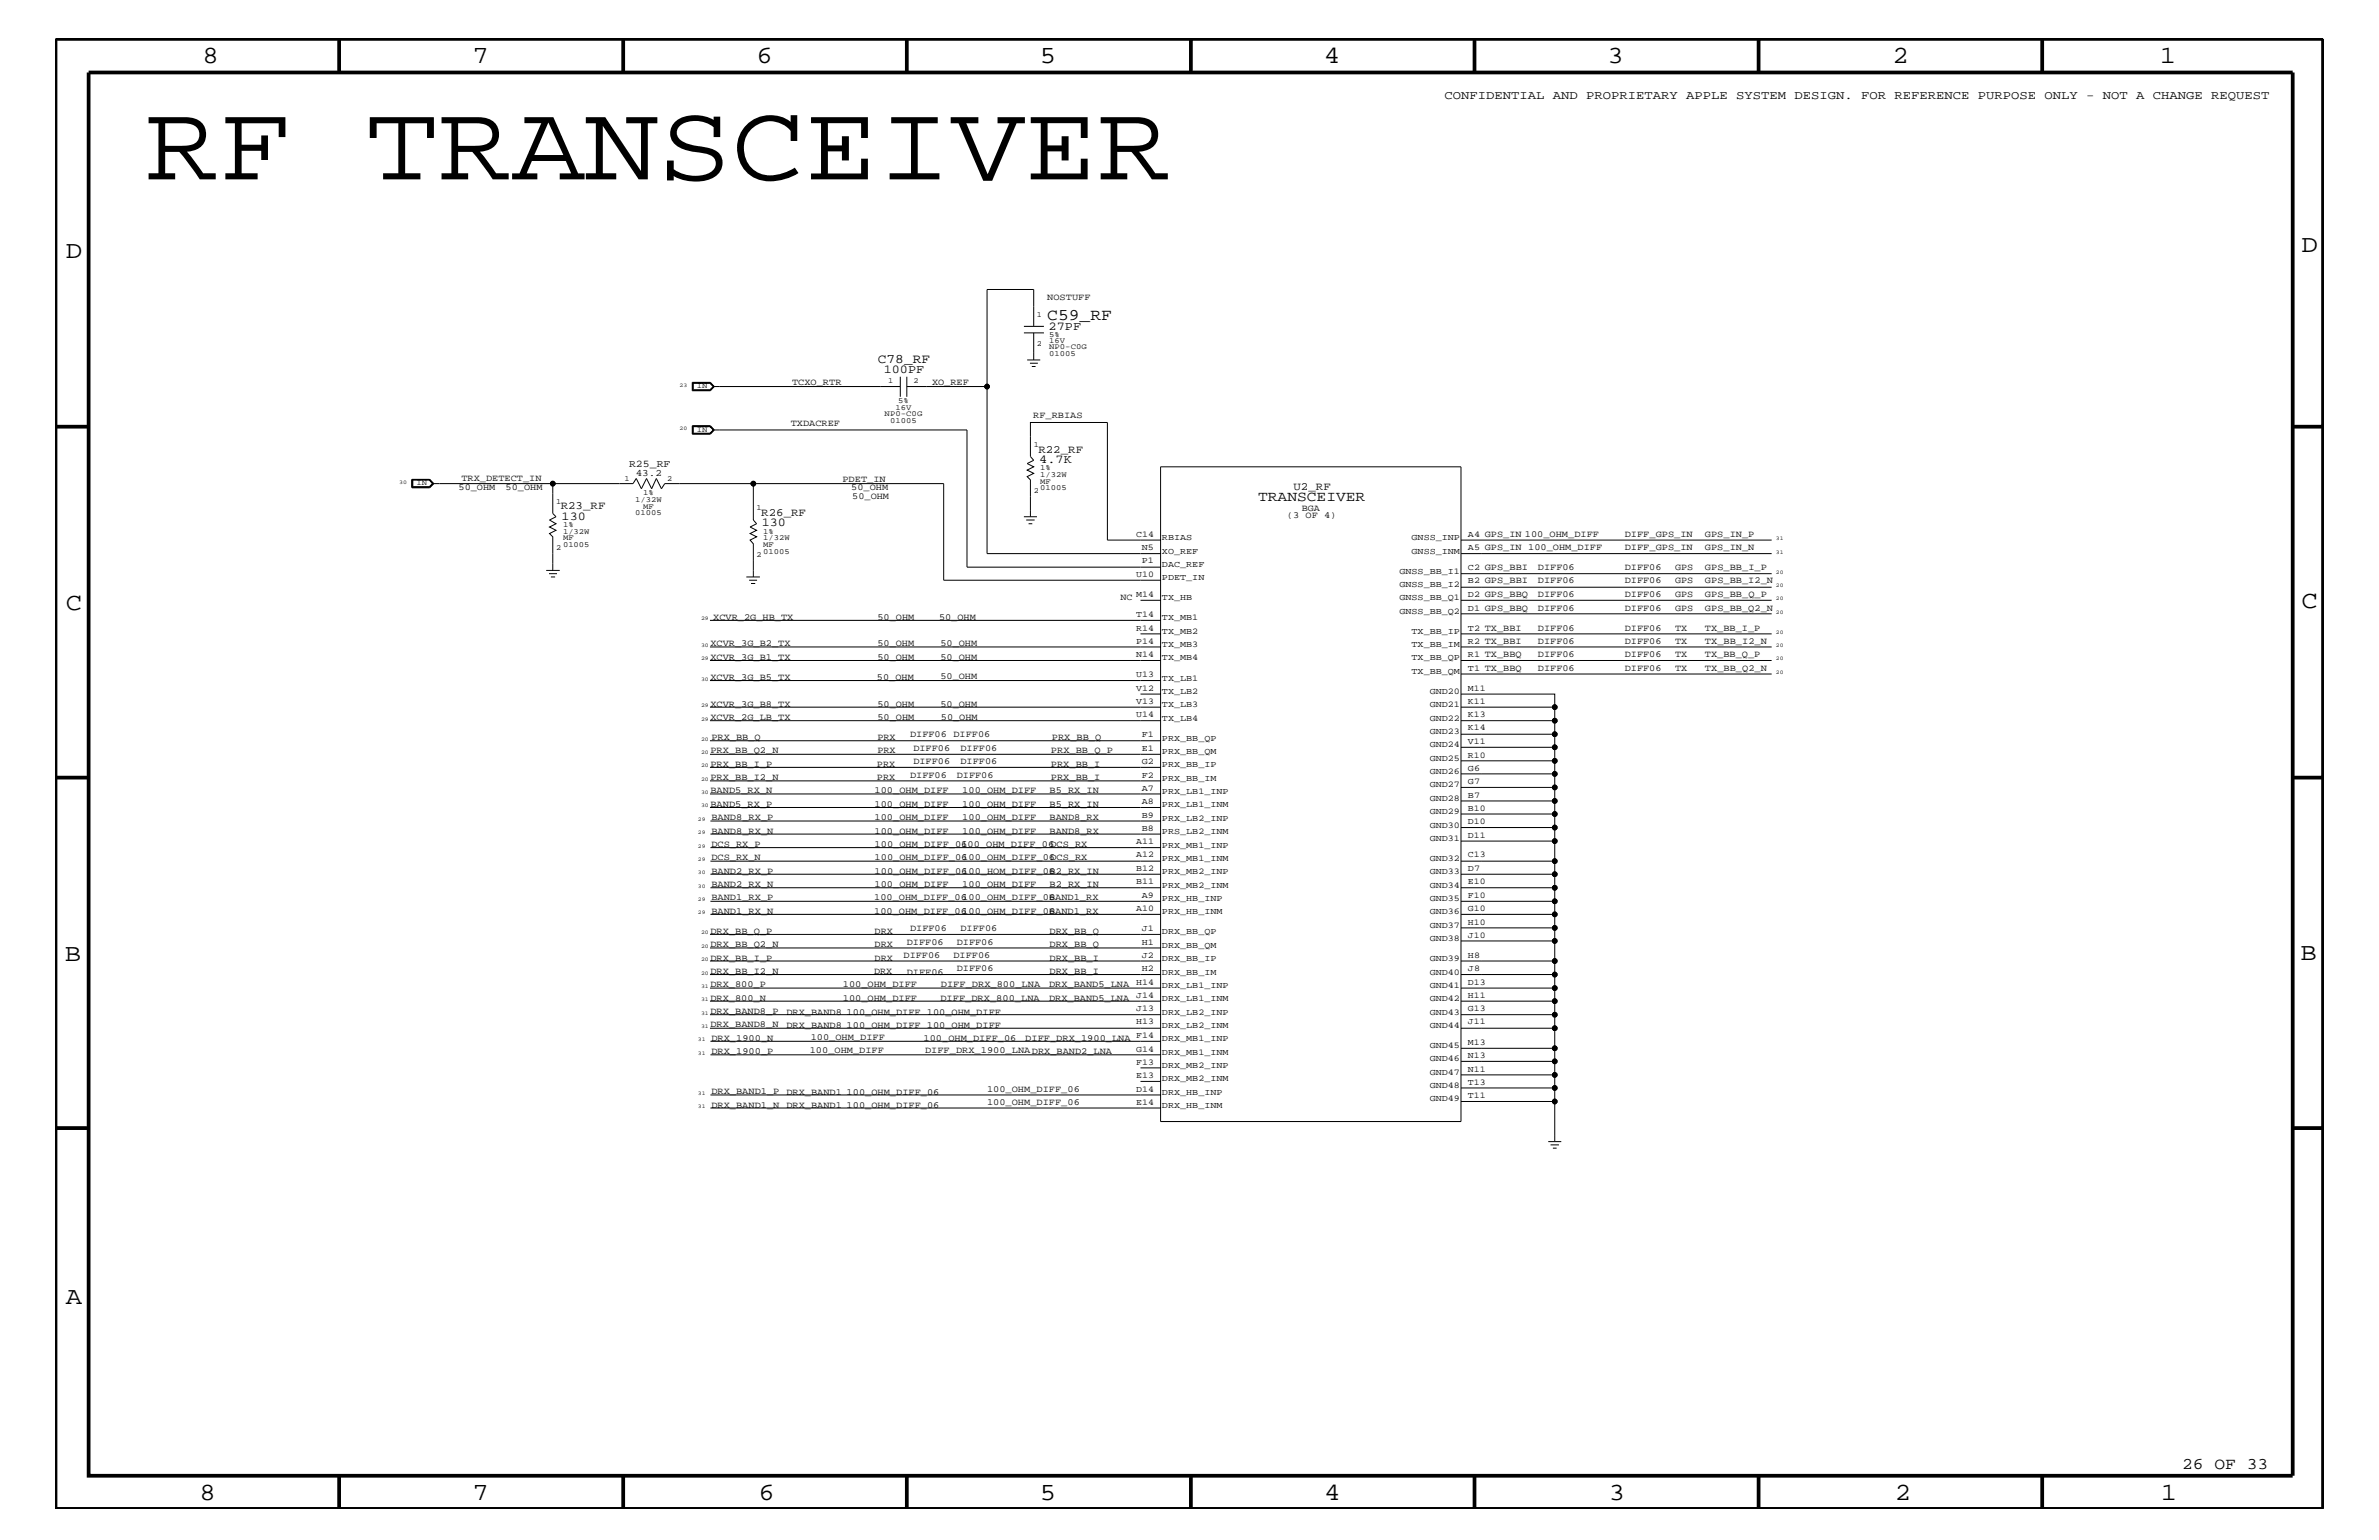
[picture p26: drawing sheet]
<svg xmlns="http://www.w3.org/2000/svg" width="432mm" height="279mm" viewBox="0 0 432 279" stroke-linecap="round" stroke-linejoin="round" font-family="sans-serif">
<defs><g id="words">
<text font-size="20.1" x="26.4" y="32.5">RF TRANSCEIVER</text>
<g font-size="4.5">
<text x="36.7" y="11.5">8</text>
<text x="85.8" y="11.5">7</text>
<text x="137.3" y="11.5">6</text>
<text x="188.7" y="11.5">5</text>
<text x="240.3" y="11.5">4</text>
<text x="291.8" y="11.5">3</text>
<text x="343.5" y="11.5">2</text>
<text x="392" y="11.5">1</text>
<text x="11.9" y="46.8">D</text>
<text x="417.7" y="45.7">D</text>
<text x="11.9" y="110.6">C</text>
<text x="417.7" y="110.3">C</text>
<text x="11.8" y="174.3">B</text>
<text x="417.6" y="174.2">B</text>
<text x="11.9" y="236.7">A</text>
<text x="36.2" y="272.1">8</text>
<text x="85.8" y="272.1">7</text>
<text x="137.7" y="272.1">6</text>
<text x="188.7" y="272.1">5</text>
<text x="240.4" y="272.1">4</text>
<text x="292" y="272.1">3</text>
<text x="343.9" y="272.1">2</text>
<text x="392.2" y="272.1">1</text>
</g>
<g font-size="3">
<text x="190.1" y="58">C59_RF</text>
<text x="396" y="266.5">26 OF 33</text>
</g>
<text font-size="2.6" x="228.3" y="91">TRANSCEIVER</text>
<text font-size="2.4" x="159.3" y="65.9">C78_RF</text>
<g font-size="2.2">
<text x="262.2" y="18">CONFIDENTIAL AND PROPRIETARY APPLE SYSTEM DESIGN. FOR REFERENCE PURPOSE ONLY - NOT A CHANGE REQUEST</text>
<text x="190.3" y="59.8">27PF</text>
<text x="160.4" y="67.7">100PF</text>
<text x="188.6" y="83.9">4.7K</text>
<text x="101.9" y="94.3">130</text>
<text x="138.3" y="95.4">130</text>
</g>
<g font-size="2">
<text x="188.5" y="82.2">R22_RF</text>
<text x="234.8" y="88.9">U2_RF</text>
<text x="101.8" y="92.4">R23_RF</text>
<text x="138.2" y="93.7">R26_RF</text>
</g>
<text font-size="1.9" x="114.2" y="84.7">R25_RF</text>
<text font-size="1.8" x="115.4" y="86.4">43.2</text>
<g font-size="1.7">
<text x="190.1" y="54.4">NOSTUFF</text>
<text x="143.8" y="69.9">TCXO_RTR</text>
<text x="169.2" y="69.9">XO_REF</text>
<text x="143.5" y="77.3">TXDACREF</text>
<text x="187.5" y="75.8">RF_RBIAS</text>
<text x="83.2" y="88.9">50_OHM</text>
<text x="83.7" y="87.2">TRX_DETECT_IN</text>
<text x="91.8" y="88.9">50_OHM</text>
<text x="152.9" y="87.5">PDET_IN</text>
<text x="154.5" y="88.9">50_OHM</text>
<text x="154.7" y="90.5">50_OHM</text>
<text x="233.6" y="93.9">(3 OF 4)</text>
<text x="236.3" y="92.7">BGA</text>
<text x="294.9" y="99.9">DIFF_GPS_IN</text>
<text x="294.9" y="97.4">DIFF_GPS_IN</text>
<text x="309.5" y="99.9">GPS_IN_N</text>
<text x="309.5" y="97.4">GPS_IN_P</text>
<text x="279.1" y="105.9">DIFF06</text>
<text x="279.1" y="103.5">DIFF06</text>
<text x="294.9" y="105.9">DIFF06</text>
<text x="294.9" y="103.5">DIFF06</text>
<text x="304" y="105.9">GPS</text>
<text x="304" y="103.5">GPS</text>
<text x="309.5" y="103.5">GPS_BB_I_P</text>
<text x="309.5" y="105.9">GPS_BB_I2_N</text>
<text x="129.5" y="112.5">XCVR_2G_HB_TX</text>
<text x="159.3" y="112.5">50_OHM</text>
<text x="170.4" y="112.5">50_OHM</text>
<text x="203.4" y="108.9">NC</text>
<text x="279.1" y="108.3">DIFF06</text>
<text x="279.1" y="110.8">DIFF06</text>
<text x="294.9" y="110.8">DIFF06</text>
<text x="294.9" y="108.3">DIFF06</text>
<text x="304" y="110.8">GPS</text>
<text x="304" y="108.3">GPS</text>
<text x="309.5" y="108.3">GPS_BB_Q_P</text>
<text x="309.5" y="110.8">GPS_BB_Q2_N</text>
<text x="128.9" y="119.7">XCVR_3G_B1_TX</text>
<text x="128.9" y="117.3">XCVR_3G_B2_TX</text>
<text x="159.3" y="119.7">50_OHM</text>
<text x="159.3" y="117.3">50_OHM</text>
<text x="170.7" y="119.7">50_OHM</text>
<text x="170.7" y="117.3">50_OHM</text>
<text x="279.1" y="116.8">DIFF06</text>
<text x="279.1" y="114.4">DIFF06</text>
<text x="279.1" y="119.2">DIFF06</text>
<text x="294.9" y="116.8">DIFF06</text>
<text x="294.9" y="114.4">DIFF06</text>
<text x="294.9" y="119.2">DIFF06</text>
<text x="304" y="119.2">TX</text>
<text x="304" y="116.8">TX</text>
<text x="304" y="114.4">TX</text>
<text x="309.5" y="116.8">TX_BB_I2_N</text>
<text x="309.5" y="119.2">TX_BB_Q_P</text>
<text x="309.5" y="114.4">TX_BB_I_P</text>
<text x="128.9" y="123.4">XCVR_3G_B5_TX</text>
<text x="159.2" y="123.4">50_OHM</text>
<text x="170.7" y="123.2">50_OHM</text>
<text x="279.1" y="121.7">DIFF06</text>
<text x="294.9" y="121.7">DIFF06</text>
<text x="304" y="121.7">TX</text>
<text x="309.5" y="121.7">TX_BB_Q2_N</text>
<text x="128.9" y="128.2">XCVR_3G_B8_TX</text>
<text x="128.9" y="130.7">XCVR_2G_LB_TX</text>
<text x="159.3" y="128.2">50_OHM</text>
<text x="159.3" y="130.7">50_OHM</text>
<text x="170.7" y="128.2">50_OHM</text>
<text x="170.8" y="130.7">50_OHM</text>
<text x="128.9" y="136.7">PRX_BB_Q2_N</text>
<text x="129.1" y="134.2">PRX_BB_Q</text>
<text x="159.3" y="134.2">PRX</text>
<text x="159.3" y="136.7">PRX</text>
<text x="165.2" y="133.8">DIFF06 DIFF06</text>
<text x="165.8" y="136.2">DIFF06</text>
<text x="174.3" y="136.2">DIFF06</text>
<text x="190.8" y="136.7">PRX_BB_Q_P</text>
<text x="190.9" y="134.2">PRX_BB_Q</text>
<text x="128.9" y="141.5">PRX_BB_I2_N</text>
<text x="128.9" y="144">BAND5_RX_N</text>
<text x="128.9" y="139.1">PRX_BB_I_P</text>
<text x="158.8" y="144">100_OHM_DIFF</text>
<text x="159.2" y="141.5">PRX</text>
<text x="159.2" y="139.1">PRX</text>
<text x="165.2" y="141.1">DIFF06</text>
<text x="165.8" y="138.6">DIFF06</text>
<text x="173.7" y="141.1">DIFF06</text>
<text x="174.3" y="138.6">DIFF06</text>
<text x="174.7" y="144">100_OHM_DIFF</text>
<text x="190.5" y="144">B5_RX_IN</text>
<text x="190.8" y="141.5">PRX_BB_I</text>
<text x="190.8" y="139.1">PRX_BB_I</text>
<text x="128.9" y="146.4">BAND5_RX_P</text>
<text x="129.1" y="148.8">BAND8_RX_P</text>
<text x="158.7" y="146.4">100_OHM_DIFF</text>
<text x="158.7" y="148.8">100_OHM_DIFF</text>
<text x="174.7" y="146.4">100_OHM_DIFF</text>
<text x="174.7" y="148.8">100_OHM_DIFF</text>
<text x="190.5" y="148.8">BAND8_RX</text>
<text x="190.5" y="146.4">B5_RX_IN</text>
<text x="129.1" y="151.2">BAND8_RX_N</text>
<text x="129.1" y="153.7">DCS_RX_P</text>
<text x="158.7" y="151.2">100_OHM_DIFF</text>
<text x="158.7" y="153.7">100_OHM_DIFF_06</text>
<text x="174.5" y="153.7">100_OHM_DIFF_06DCS_RX</text>
<text x="174.7" y="151.2">100_OHM_DIFF</text>
<text x="190.5" y="151.2">BAND8_RX</text>
<text x="129.1" y="160.9">BAND2_RX_N</text>
<text x="129.1" y="156.1">DCS_RX_N</text>
<text x="129.1" y="158.5">BAND2_RX_P</text>
<text x="158.7" y="160.9">100_OHM_DIFF</text>
<text x="158.7" y="156.1">100_OHM_DIFF_06</text>
<text x="158.8" y="158.5">100_OHM_DIFF_06</text>
<text x="174.7" y="160.9">100_OHM_DIFF</text>
<text x="174.7" y="156.1">100_OHM_DIFF_06</text>
<text x="174.7" y="158.5">100_HOM_DIFF_06</text>
<text x="190.5" y="160.9">B2_RX_IN</text>
<text x="190.5" y="158.5">B2_RX_IN</text>
<text x="190.7" y="156.1">DCS_RX</text>
<text x="129.1" y="163.4">BAND1_RX_P</text>
<text x="129.1" y="165.8">BAND1_RX_N</text>
<text x="158.7" y="163.4">100_OHM_DIFF_06</text>
<text x="158.7" y="165.8">100_OHM_DIFF_06</text>
<text x="174.7" y="163.4">100_OHM_DIFF_06</text>
<text x="174.7" y="165.8">100_OHM_DIFF_06</text>
<text x="190.4" y="163.4">BAND1_RX</text>
<text x="190.4" y="165.8">BAND1_RX</text>
<text x="128.9" y="171.8">DRX_BB_Q2_N</text>
<text x="128.9" y="169.4">DRX_BB_Q_P</text>
<text x="158.8" y="171.8">DRX</text>
<text x="158.8" y="169.4">DRX</text>
<text x="164" y="173.8">DIFF06</text>
<text x="164.6" y="171.4">DIFF06</text>
<text x="165.2" y="168.9">DIFF06</text>
<text x="173.1" y="173.8">DIFF06</text>
<text x="173.7" y="171.4">DIFF06</text>
<text x="174.3" y="168.9">DIFF06</text>
<text x="190.5" y="169.4">DRX_BB_Q</text>
<text x="190.5" y="171.8">DRX_BB_Q</text>
<text x="128.9" y="176.7">DRX_BB_I2_N</text>
<text x="128.9" y="179.1">DRX_800_P</text>
<text x="128.9" y="174.3">DRX_BB_I_P</text>
<text x="153" y="179.1">100_OHM_DIFF</text>
<text x="158.7" y="176.7">DRX</text>
<text x="158.8" y="174.3">DRX</text>
<text x="164.6" y="176.8">DIFF06</text>
<text x="170.8" y="179.1">DIFF_DRX_800_LNA</text>
<text x="173.7" y="176.2">DIFF06</text>
<text x="190.4" y="179.1">DRX_BAND5_LNA</text>
<text x="190.5" y="174.3">DRX_BB_I</text>
<text x="190.5" y="176.7">DRX_BB_I</text>
<text x="128.9" y="184">DRX_BAND8_P</text>
<text x="128.9" y="181.6">DRX_800_N</text>
<text x="142.7" y="184.1">DRX_BAND8</text>
<text x="153" y="181.6">100_OHM_DIFF</text>
<text x="153.7" y="184.1">100_OHM_DIFF 100_OHM_DIFF</text>
<text x="170.7" y="181.6">DIFF_DRX_800_LNA</text>
<text x="190.4" y="181.6">DRX_BAND5_LNA</text>
<text x="128.9" y="186.4">DRX_BAND8_N</text>
<text x="129.1" y="188.8">DRX_1900_N</text>
<text x="129.1" y="191.2">DRX_1900_P</text>
<text x="142.7" y="186.5">DRX_BAND8</text>
<text x="147" y="191">100_OHM_DIFF</text>
<text x="147.2" y="188.7">100_OHM_DIFF</text>
<text x="153.7" y="186.5">100_OHM_DIFF 100_OHM_DIFF</text>
<text x="167.6" y="188.8">100_OHM_DIFF_06</text>
<text x="167.9" y="191.1">DIFF_DRX_1900_LNADRX_BAND2_LNA</text>
<text x="186.1" y="188.8">DIFF_DRX_1900_LNA</text>
<text x="129.1" y="200.9">DRX_BAND1_N</text>
<text x="129.1" y="198.5">DRX_BAND1_P</text>
<text x="142.7" y="201">DRX_BAND1</text>
<text x="142.7" y="198.7">DRX_BAND1</text>
<text x="153.7" y="201">100_OHM_DIFF_06</text>
<text x="153.7" y="198.7">100_OHM_DIFF_06</text>
<text x="179.2" y="200.4">100_OHM_DIFF_06</text>
<text x="179.2" y="198.1">100_OHM_DIFF_06</text>
</g>
<g font-size="1.6">
<text x="206.2" y="97.4">C14</text>
<text x="207.3" y="99.9">N5</text>
<text x="210.9" y="100.4">XO_REF</text>
<text x="210.9" y="98">RBIAS</text>
<text x="256.2" y="100.4">GNSS_INM</text>
<text x="256.2" y="98">GNSS_INP</text>
<text x="266.4" y="99.9">A5 GPS_IN 100_OHM_DIFF</text>
<text x="266.4" y="97.4">A4 GPS_IN 100_OHM_DIFF</text>
<text x="206.2" y="104.7">U10</text>
<text x="207.3" y="102.2">P1</text>
<text x="210.9" y="102.9">DAC_REF</text>
<text x="210.9" y="105.3">PDET_IN</text>
<text x="254" y="104.1">GNSS_BB_I1</text>
<text x="254" y="106.5">GNSS_BB_I2</text>
<text x="266.4" y="103.5">C2 GPS_BBI</text>
<text x="266.4" y="105.9">B2 GPS_BBI</text>
<text x="206.2" y="112">T14</text>
<text x="206.2" y="108.3">M14</text>
<text x="210.9" y="112.6">TX_MB1</text>
<text x="210.9" y="108.9">TX_HB</text>
<text x="254" y="108.9">GNSS_BB_Q1</text>
<text x="254" y="111.4">GNSS_BB_Q2</text>
<text x="266.4" y="108.3">D2 GPS_BBQ</text>
<text x="266.4" y="110.8">D1 GPS_BBQ</text>
<text x="206.2" y="114.4">R14</text>
<text x="206.2" y="116.8">P14</text>
<text x="206.2" y="119.2">N14</text>
<text x="210.9" y="115">TX_MB2</text>
<text x="210.9" y="117.4">TX_MB3</text>
<text x="210.9" y="119.8">TX_MB4</text>
<text x="256.2" y="115">TX_BB_IP</text>
<text x="256.2" y="117.4">TX_BB_IM</text>
<text x="256.2" y="119.8">TX_BB_QP</text>
<text x="266.4" y="114.4">T2 TX_BBI</text>
<text x="266.4" y="116.8">R2 TX_BBI</text>
<text x="266.4" y="119.2">R1 TX_BBQ</text>
<text x="206.2" y="125.3">V12</text>
<text x="206.2" y="122.9">U13</text>
<text x="210.9" y="125.9">TX_LB2</text>
<text x="210.9" y="123.5">TX_LB1</text>
<text x="256.2" y="122.3">TX_BB_QM</text>
<text x="259.5" y="125.9">GND20</text>
<text x="266.4" y="125.3">M11</text>
<text x="266.4" y="121.7">T1 TX_BBQ</text>
<text x="206.2" y="127.7">V13</text>
<text x="206.2" y="130.2">U14</text>
<text x="210.9" y="128.3">TX_LB3</text>
<text x="210.9" y="130.8">TX_LB4</text>
<text x="259.5" y="130.8">GND22</text>
<text x="259.5" y="128.3">GND21</text>
<text x="266.4" y="130.2">K13</text>
<text x="266.4" y="127.7">K11</text>
<text x="207.3" y="136.2">E1</text>
<text x="207.3" y="133.8">F1</text>
<text x="210.9" y="136.8">PRX_BB_QM</text>
<text x="210.9" y="134.4">PRX_BB_QP</text>
<text x="259.5" y="133.2">GND23</text>
<text x="259.5" y="135.6">GND24</text>
<text x="266.4" y="132.5">K14</text>
<text x="266.4" y="137.4">R10</text>
<text x="266.4" y="135">V11</text>
<text x="207.3" y="138.6">G2</text>
<text x="207.3" y="141.1">F2</text>
<text x="207.3" y="143.5">A7</text>
<text x="210.9" y="139.2">PRX_BB_IP</text>
<text x="210.9" y="141.7">PRX_BB_IM</text>
<text x="259.5" y="138">GND25</text>
<text x="259.5" y="140.4">GND26</text>
<text x="259.5" y="142.9">GND27</text>
<text x="266.4" y="139.8">G6</text>
<text x="266.4" y="142.3">G7</text>
<text x="207.3" y="145.9">A8</text>
<text x="207.3" y="148.4">B9</text>
<text x="210.9" y="144">PRX_LB1_INP</text>
<text x="210.9" y="146.5">PRX_LB1_INM</text>
<text x="210.9" y="149">PRX_LB2_INP</text>
<text x="259.5" y="145.3">GND28</text>
<text x="259.5" y="147.7">GND29</text>
<text x="266.4" y="149.5">D10</text>
<text x="266.4" y="147.1">B10</text>
<text x="266.4" y="144.7">B7</text>
<text x="206.2" y="155.6">A12</text>
<text x="206.2" y="153.2">A11</text>
<text x="207.3" y="150.7">B8</text>
<text x="210.9" y="151.3">PRS_LB2_INM</text>
<text x="210.9" y="153.8">PRX_MB1_INP</text>
<text x="259.5" y="150.1">GND30</text>
<text x="259.5" y="152.6">GND31</text>
<text x="266.4" y="152">D11</text>
<text x="266.4" y="155.6">C13</text>
<text x="206.2" y="160.5">B11</text>
<text x="206.2" y="158">B12</text>
<text x="210.9" y="161.1">PRX_MB2_INM</text>
<text x="210.9" y="156.2">PRX_MB1_INM</text>
<text x="210.9" y="158.6">PRX_MB2_INP</text>
<text x="259.5" y="156.2">GND32</text>
<text x="259.5" y="158.6">GND33</text>
<text x="259.5" y="161.1">GND34</text>
<text x="266.4" y="160.5">E10</text>
<text x="266.4" y="158">D7</text>
<text x="206.2" y="165.3">A10</text>
<text x="207.3" y="162.8">A9</text>
<text x="210.9" y="163.5">PRX_HB_INP</text>
<text x="210.9" y="165.9">PRX_HB_INM</text>
<text x="259.5" y="163.5">GND35</text>
<text x="259.5" y="165.9">GND36</text>
<text x="266.4" y="162.8">F10</text>
<text x="266.4" y="167.8">H10</text>
<text x="266.4" y="165.3">G10</text>
<text x="207.3" y="168.9">J1</text>
<text x="207.3" y="171.4">H1</text>
<text x="207.3" y="173.8">J2</text>
<text x="210.9" y="169.5">DRX_BB_QP</text>
<text x="210.9" y="172">DRX_BB_QM</text>
<text x="259.5" y="170.7">GND38</text>
<text x="259.5" y="168.3">GND37</text>
<text x="266.4" y="170.1">J10</text>
<text x="266.4" y="173.8">H8</text>
<text x="206.2" y="178.7">H14</text>
<text x="207.3" y="176.2">H2</text>
<text x="210.9" y="174.4">DRX_BB_IP</text>
<text x="210.9" y="179.3">DRX_LB1_INP</text>
<text x="210.9" y="176.8">DRX_BB_IM</text>
<text x="259.5" y="174.4">GND39</text>
<text x="259.5" y="176.8">GND40</text>
<text x="259.5" y="179.3">GND41</text>
<text x="266.4" y="178.7">D13</text>
<text x="266.4" y="176.2">J8</text>
<text x="206.2" y="185.9">H13</text>
<text x="206.2" y="183.5">J13</text>
<text x="206.2" y="181">J14</text>
<text x="210.9" y="184.1">DRX_LB2_INP</text>
<text x="210.9" y="181.6">DRX_LB1_INM</text>
<text x="259.5" y="181.6">GND42</text>
<text x="259.5" y="184.1">GND43</text>
<text x="266.4" y="181">H11</text>
<text x="266.4" y="183.5">G13</text>
<text x="266.4" y="185.9">J11</text>
<text x="206.2" y="190.8">G14</text>
<text x="206.2" y="188.3">F14</text>
<text x="210.9" y="191.4">DRX_MB1_INM</text>
<text x="210.9" y="186.5">DRX_LB2_INM</text>
<text x="210.9" y="188.9">DRX_MB1_INP</text>
<text x="259.5" y="186.5">GND44</text>
<text x="259.5" y="190.2">GND45</text>
<text x="266.4" y="189.5">M13</text>
<text x="266.4" y="192">N13</text>
<text x="206.2" y="193.2">F13</text>
<text x="206.2" y="195.6">E13</text>
<text x="210.9" y="193.7">DRX_MB2_INP</text>
<text x="210.9" y="196.2">DRX_MB2_INM</text>
<text x="259.5" y="192.6">GND46</text>
<text x="259.5" y="195">GND47</text>
<text x="259.5" y="197.4">GND48</text>
<text x="266.4" y="194.4">N11</text>
<text x="266.4" y="196.8">T13</text>
<text x="206.2" y="198.1">D14</text>
<text x="206.2" y="200.4">E14</text>
<text x="210.9" y="198.7">DRX_HB_INP</text>
<text x="210.9" y="201">DRX_HB_INM</text>
<text x="259.5" y="199.8">GND49</text>
<text x="266.4" y="199.2">T11</text>
</g>
<g font-size="1.4">
<text x="188.2" y="57.4">1</text>
<text x="188.2" y="62.9">2</text>
<text x="190.4" y="63.4">NP0-C0G</text>
<text x="190.4" y="61.1">5%</text>
<text x="190.4" y="64.5">01005</text>
<text x="190.4" y="62.2">16V</text>
<text x="126.5" y="70.5">IN</text>
<text x="161.2" y="69.5">1</text>
<text x="165.8" y="69.5">2</text>
<text x="160.6" y="75.6">NP0-C0G</text>
<text x="161.6" y="76.8">01005</text>
<text x="162.6" y="74.4">16V</text>
<text x="163" y="73.2">5%</text>
<text x="126.5" y="78.3">IN</text>
<text x="187.6" y="81.1">1</text>
<text x="75.6" y="88.1">IN</text>
<text x="113.4" y="87.3">1</text>
<text x="116.7" y="89.9">1%</text>
<text x="121.1" y="87.3">2</text>
<text x="187.6" y="89.5">2</text>
<text x="188.8" y="88.9">01005</text>
<text x="188.8" y="87.7">MF</text>
<text x="188.8" y="85.3">1%</text>
<text x="188.8" y="86.5">1/32W</text>
<text x="100.9" y="91.4">1</text>
<text x="102.2" y="95.6">1%</text>
<text x="115.3" y="91.1">1/32W</text>
<text x="115.3" y="93.5">01005</text>
<text x="116.7" y="92.3">MF</text>
<text x="137.3" y="92.6">1</text>
<text x="100.9" y="99.9">2</text>
<text x="102.2" y="96.8">1/32W</text>
<text x="102.2" y="99.3">01005</text>
<text x="102.2" y="98">MF</text>
<text x="137.3" y="101">2</text>
<text x="138.5" y="99.3">MF</text>
<text x="138.5" y="96.8">1%</text>
<text x="138.5" y="98">1/32W</text>
<text x="138.5" y="100.4">01005</text>
</g>
<g font-size="1">
<text x="123.4" y="70.1">23</text>
<text x="123.4" y="78">20</text>
<text x="72.5" y="87.7">30</text>
<text x="322.3" y="100.4">31</text>
<text x="322.3" y="98">31</text>
<text x="322.3" y="106.5">20</text>
<text x="322.3" y="104.1">20</text>
<text x="127.3" y="112.6">29</text>
<text x="322.3" y="111.4">20</text>
<text x="322.3" y="108.9">20</text>
<text x="127.3" y="119.8">29</text>
<text x="127.3" y="117.4">30</text>
<text x="322.3" y="119.8">20</text>
<text x="322.3" y="117.4">20</text>
<text x="322.3" y="115">20</text>
<text x="127.3" y="123.5">30</text>
<text x="322.3" y="122.3">20</text>
<text x="127.3" y="128.3">29</text>
<text x="127.3" y="130.8">29</text>
<text x="127.3" y="136.8">20</text>
<text x="127.3" y="134.4">20</text>
<text x="127.3" y="141.7">20</text>
<text x="127.3" y="139.2">20</text>
<text x="126.7" y="149">29</text>
<text x="127.3" y="144">30</text>
<text x="127.3" y="146.5">30</text>
<text x="126.7" y="151.3">29</text>
<text x="126.7" y="153.8">29</text>
<text x="126.7" y="161.1">30</text>
<text x="126.7" y="156.2">29</text>
<text x="126.7" y="158.6">30</text>
<text x="126.7" y="163.5">29</text>
<text x="126.7" y="165.9">29</text>
<text x="127.3" y="172">20</text>
<text x="127.3" y="169.5">20</text>
<text x="127.3" y="174.4">20</text>
<text x="127.3" y="176.8">20</text>
<text x="127.3" y="179.3">31</text>
<text x="127.3" y="184.1">31</text>
<text x="127.3" y="181.6">31</text>
<text x="126.7" y="188.9">31</text>
<text x="126.7" y="191.4">31</text>
<text x="127.3" y="186.5">31</text>
<text x="126.7" y="201">31</text>
<text x="126.7" y="198.7">31</text>
</g>
</g></defs>
<g fill="none" stroke="#000" stroke-width=".18">
<path d="M185.8 59.2h3.7M187.6 59.2v-6.7h-8.4v47.9h31.5M125.6 77.2h3.3l.7 .8-.7 .8h-3.3zM125.6 69.4h3.3l.7 .7-.7 .8h-3.3zM125.8 77.4h3.1l.6 .6-.6 .6h-3.1zM125.8 69.5h3.1l.6 .6-.6 .6h-3.1zM128.9 77.3l.6 .7-.6 .7M128.9 77.3h-3.2v1.4h3.2M128.9 69.5h-3.2v1.3h3.2M128.9 77.3l.7 .7M128.9 69.5l.6 .6-.6 .7M128.9 69.5l.7 .6"/>
<path d="M129.5 78h46v24.9h35.2M129.5 70.1h33.9M129.6 78l-.7 .7M129.6 70.1l-.7 .7M163.4 68.4v3.6M164.6 70.1h14.6M164.6 68.4v3.6M185.8 60.4h3.7M186.4 65.3h2.4M186.9 65.9h1.5M187.3 66.5h.7M187.6 60.4v4.9"/>
<path d="M74.8 87h3.2l.7 .7-.7 .8h-3.2zM74.8 87.1h3.2l.6 .6-.6 .6h-3.2zM74.9 87.1v1.2M77.9 87.1l.6 .6M78 87l.7 .7-.7 .7h-3.2M78.5 87.7l-.6 .6M78.5 87.7h21.8M136.7 87.7h34.6v17.6h39.4M185.8 93.8h2.4M186.3 94.3h1.5M186.7 95h.7M187 93.8v-6.7l-.6-.6 1.2-.6-1.2-.6 1.2-.6-1.2-.6 1.2-.6-.6-.7v-6.1h14v21.3h9.7"/>
<path d="M210.7 84.7h54.5v118.8h-54.5zM265.2 98h56.4M99.1 103.5h2.5M99.7 104.1h1.4M100 104.7h.8M100.3 103.5v-6.1l-.6-.6 1.2-.6-1.2-.6 1.2-.6-1.2-.7 1.2-.5-.6-.6v-5.5h14.6l.6-.9 .9 1.9 .9-1.9 1 1.9 .8-1.9 1 1.9 .6-1h16v6.6l.6 .7-1.2 .6 1.2 .6-1.2 .6 1.2 .6-1.2 .6 .6 .7v6M128.9 119.8h81.8M128.9 117.4h81.8M128.9 112.6h81.8M135.5 104.7h2.4M136 105.3h1.4M136.3 105.9h.8"/>
<path d="M207 108.9h3.7M207 115h3.7M265.2 104.1h56.4M265.2 100.4h56.4M265.2 106.5h56.4M265.2 108.9h56.4M265.2 119.8h56.4M265.2 117.4h56.4M265.2 111.4h56.4M265.2 115h56.4M128.9 130.8h81.8M128.9 128.3h81.8"/>
<path d="M128.9 139.2h81.8M128.9 136.8h81.8M128.9 134.4h81.8M128.9 123.5h81.8M207 125.9h3.7M265.2 135.6h17v2.4h-17M265.2 130.8h17v2.4h-17M265.2 125.9h17v2.4h-17M265.2 122.3h56.4M282.2 128.3v2.5M282.2 133.2v2.4M282.2 138v2.4"/>
<path d="M128.9 146.5h81.8M128.9 144h81.8M128.9 141.7h81.8M128.9 158.6h81.8M128.9 156.2h81.8M128.9 153.8h81.8M128.9 149h81.8M128.9 151.3h81.8M265.2 156.2h17v2.4h-17M265.2 150.1h17v2.5h-17M265.2 145.3h17v2.4h-17M265.2 140.4h17v2.5h-17"/>
<path d="M282.2 142.9v2.4M282.2 147.7v2.4M282.2 152.6v3.6M282.2 158.6v2.5M128.9 179.3h81.8M128.9 174.4h81.8M128.9 176.8h81.8M128.9 172h81.8M128.9 169.5h81.8M128.9 161.1h81.8M128.9 163.5h81.8M128.9 165.9h81.8"/>
<path d="M265.2 176.8h17v2.5h-17M265.2 170.7h17v3.7h-17M265.2 165.9h17v2.4h-17M265.2 161.1h17v2.4h-17M282.2 163.5v2.4M282.2 168.3v2.4M282.2 174.4v2.4M282.2 179.3v2.3M128.9 181.6h81.8M128.9 184.1h81.8M128.9 186.5h81.8M128.9 198.7h81.8"/>
<path d="M128.9 191.4h81.8M128.9 188.9h81.8M207 193.7h3.7M207 196.2h3.7M265.2 197.4h17v2.4h-17M265.2 192.6h17v2.4h-17M265.2 186.5h17v3.7h-17M265.2 181.6h17v2.5h-17M282.2 184.1v2.4M282.2 190.2v2.4M282.2 195v2.4M282.2 199.8v7.3"/>
<path d="M128.9 201h81.8M281 207.1h2.4M281.4 207.7h1.6M281.9 208.3h.6"/>
<circle cx="179.2" cy="70.1" r=".42"/>
<circle cx="100.3" cy="87.7" r=".42"/>
<circle cx="136.7" cy="87.7" r=".42"/>
<circle cx="282.2" cy="128.3" r=".42"/>
<circle cx="282.2" cy="135.6" r=".42"/>
<circle cx="282.2" cy="138" r=".42"/>
<circle cx="282.2" cy="133.2" r=".42"/>
<circle cx="282.2" cy="130.8" r=".42"/>
<circle cx="282.2" cy="152.6" r=".42"/>
<circle cx="282.2" cy="147.7" r=".42"/>
<circle cx="282.2" cy="145.3" r=".42"/>
<circle cx="282.2" cy="142.9" r=".42"/>
<circle cx="282.2" cy="156.2" r=".42"/>
<circle cx="282.2" cy="140.4" r=".42"/>
<circle cx="282.2" cy="150.1" r=".42"/>
<circle cx="282.2" cy="158.6" r=".42"/>
<circle cx="282.2" cy="179.3" r=".42"/>
<circle cx="282.2" cy="165.9" r=".42"/>
<circle cx="282.2" cy="163.5" r=".42"/>
<circle cx="282.2" cy="161.1" r=".42"/>
<circle cx="282.2" cy="174.4" r=".42"/>
<circle cx="282.2" cy="170.7" r=".42"/>
<circle cx="282.2" cy="176.8" r=".42"/>
<circle cx="282.2" cy="168.3" r=".42"/>
<circle cx="282.2" cy="192.6" r=".42"/>
<circle cx="282.2" cy="181.6" r=".42"/>
<circle cx="282.2" cy="199.8" r=".42"/>
<circle cx="282.2" cy="190.2" r=".42"/>
<circle cx="282.2" cy="197.4" r=".42"/>
<circle cx="282.2" cy="184.1" r=".42"/>
<circle cx="282.2" cy="195" r=".42"/>
<circle cx="282.2" cy="186.5" r=".42"/>
</g>
<g fill="none" stroke="#000" stroke-width=".68" stroke-linecap="butt">
<path d="M10.1 7.1h411.5v266.7h-411.5zM16.1 13.2h400v254.5h-400zM61.6 7.1v6.1M113.1 7.1v6.1M164.6 7.1v6.1M216.2 7.1v6.1M267.6 7.1v6.1M319.2 7.1v6.1M370.7 7.1v6.1M10.1 77.4h6M416.1 77.4h5.5M10.1 141.1h6"/>
<path d="M416.1 141.1h5.5M10.1 204.7h6M416.1 204.7h5.5M61.6 267.7v6.1M113.1 267.7v6.1M164.6 267.7v6.1M216.2 268v5.8M267.6 267.7v6.1M319.2 267.7v6.1M370.7 267.7v6.1"/>
</g>
<g fill="#000">
<circle cx="179.2" cy="70.1" r=".42"/>
<circle cx="100.3" cy="87.7" r=".42"/>
<circle cx="136.7" cy="87.7" r=".42"/>
<circle cx="282.2" cy="128.3" r=".42"/>
<circle cx="282.2" cy="135.6" r=".42"/>
<circle cx="282.2" cy="138" r=".42"/>
<circle cx="282.2" cy="133.2" r=".42"/>
<circle cx="282.2" cy="130.8" r=".42"/>
<circle cx="282.2" cy="152.6" r=".42"/>
<circle cx="282.2" cy="147.7" r=".42"/>
<circle cx="282.2" cy="145.3" r=".42"/>
<circle cx="282.2" cy="142.9" r=".42"/>
<circle cx="282.2" cy="156.2" r=".42"/>
<circle cx="282.2" cy="140.4" r=".42"/>
<circle cx="282.2" cy="150.1" r=".42"/>
<circle cx="282.2" cy="158.6" r=".42"/>
<circle cx="282.2" cy="179.3" r=".42"/>
<circle cx="282.2" cy="165.9" r=".42"/>
<circle cx="282.2" cy="163.5" r=".42"/>
<circle cx="282.2" cy="161.1" r=".42"/>
<circle cx="282.2" cy="174.4" r=".42"/>
<circle cx="282.2" cy="170.7" r=".42"/>
<circle cx="282.2" cy="176.8" r=".42"/>
<circle cx="282.2" cy="168.3" r=".42"/>
<circle cx="282.2" cy="192.6" r=".42"/>
<circle cx="282.2" cy="181.6" r=".42"/>
<circle cx="282.2" cy="199.8" r=".42"/>
<circle cx="282.2" cy="190.2" r=".42"/>
<circle cx="282.2" cy="197.4" r=".42"/>
<circle cx="282.2" cy="184.1" r=".42"/>
<circle cx="282.2" cy="195" r=".42"/>
<circle cx="282.2" cy="186.5" r=".42"/>
</g>
<use href="#words"/>
</svg>
